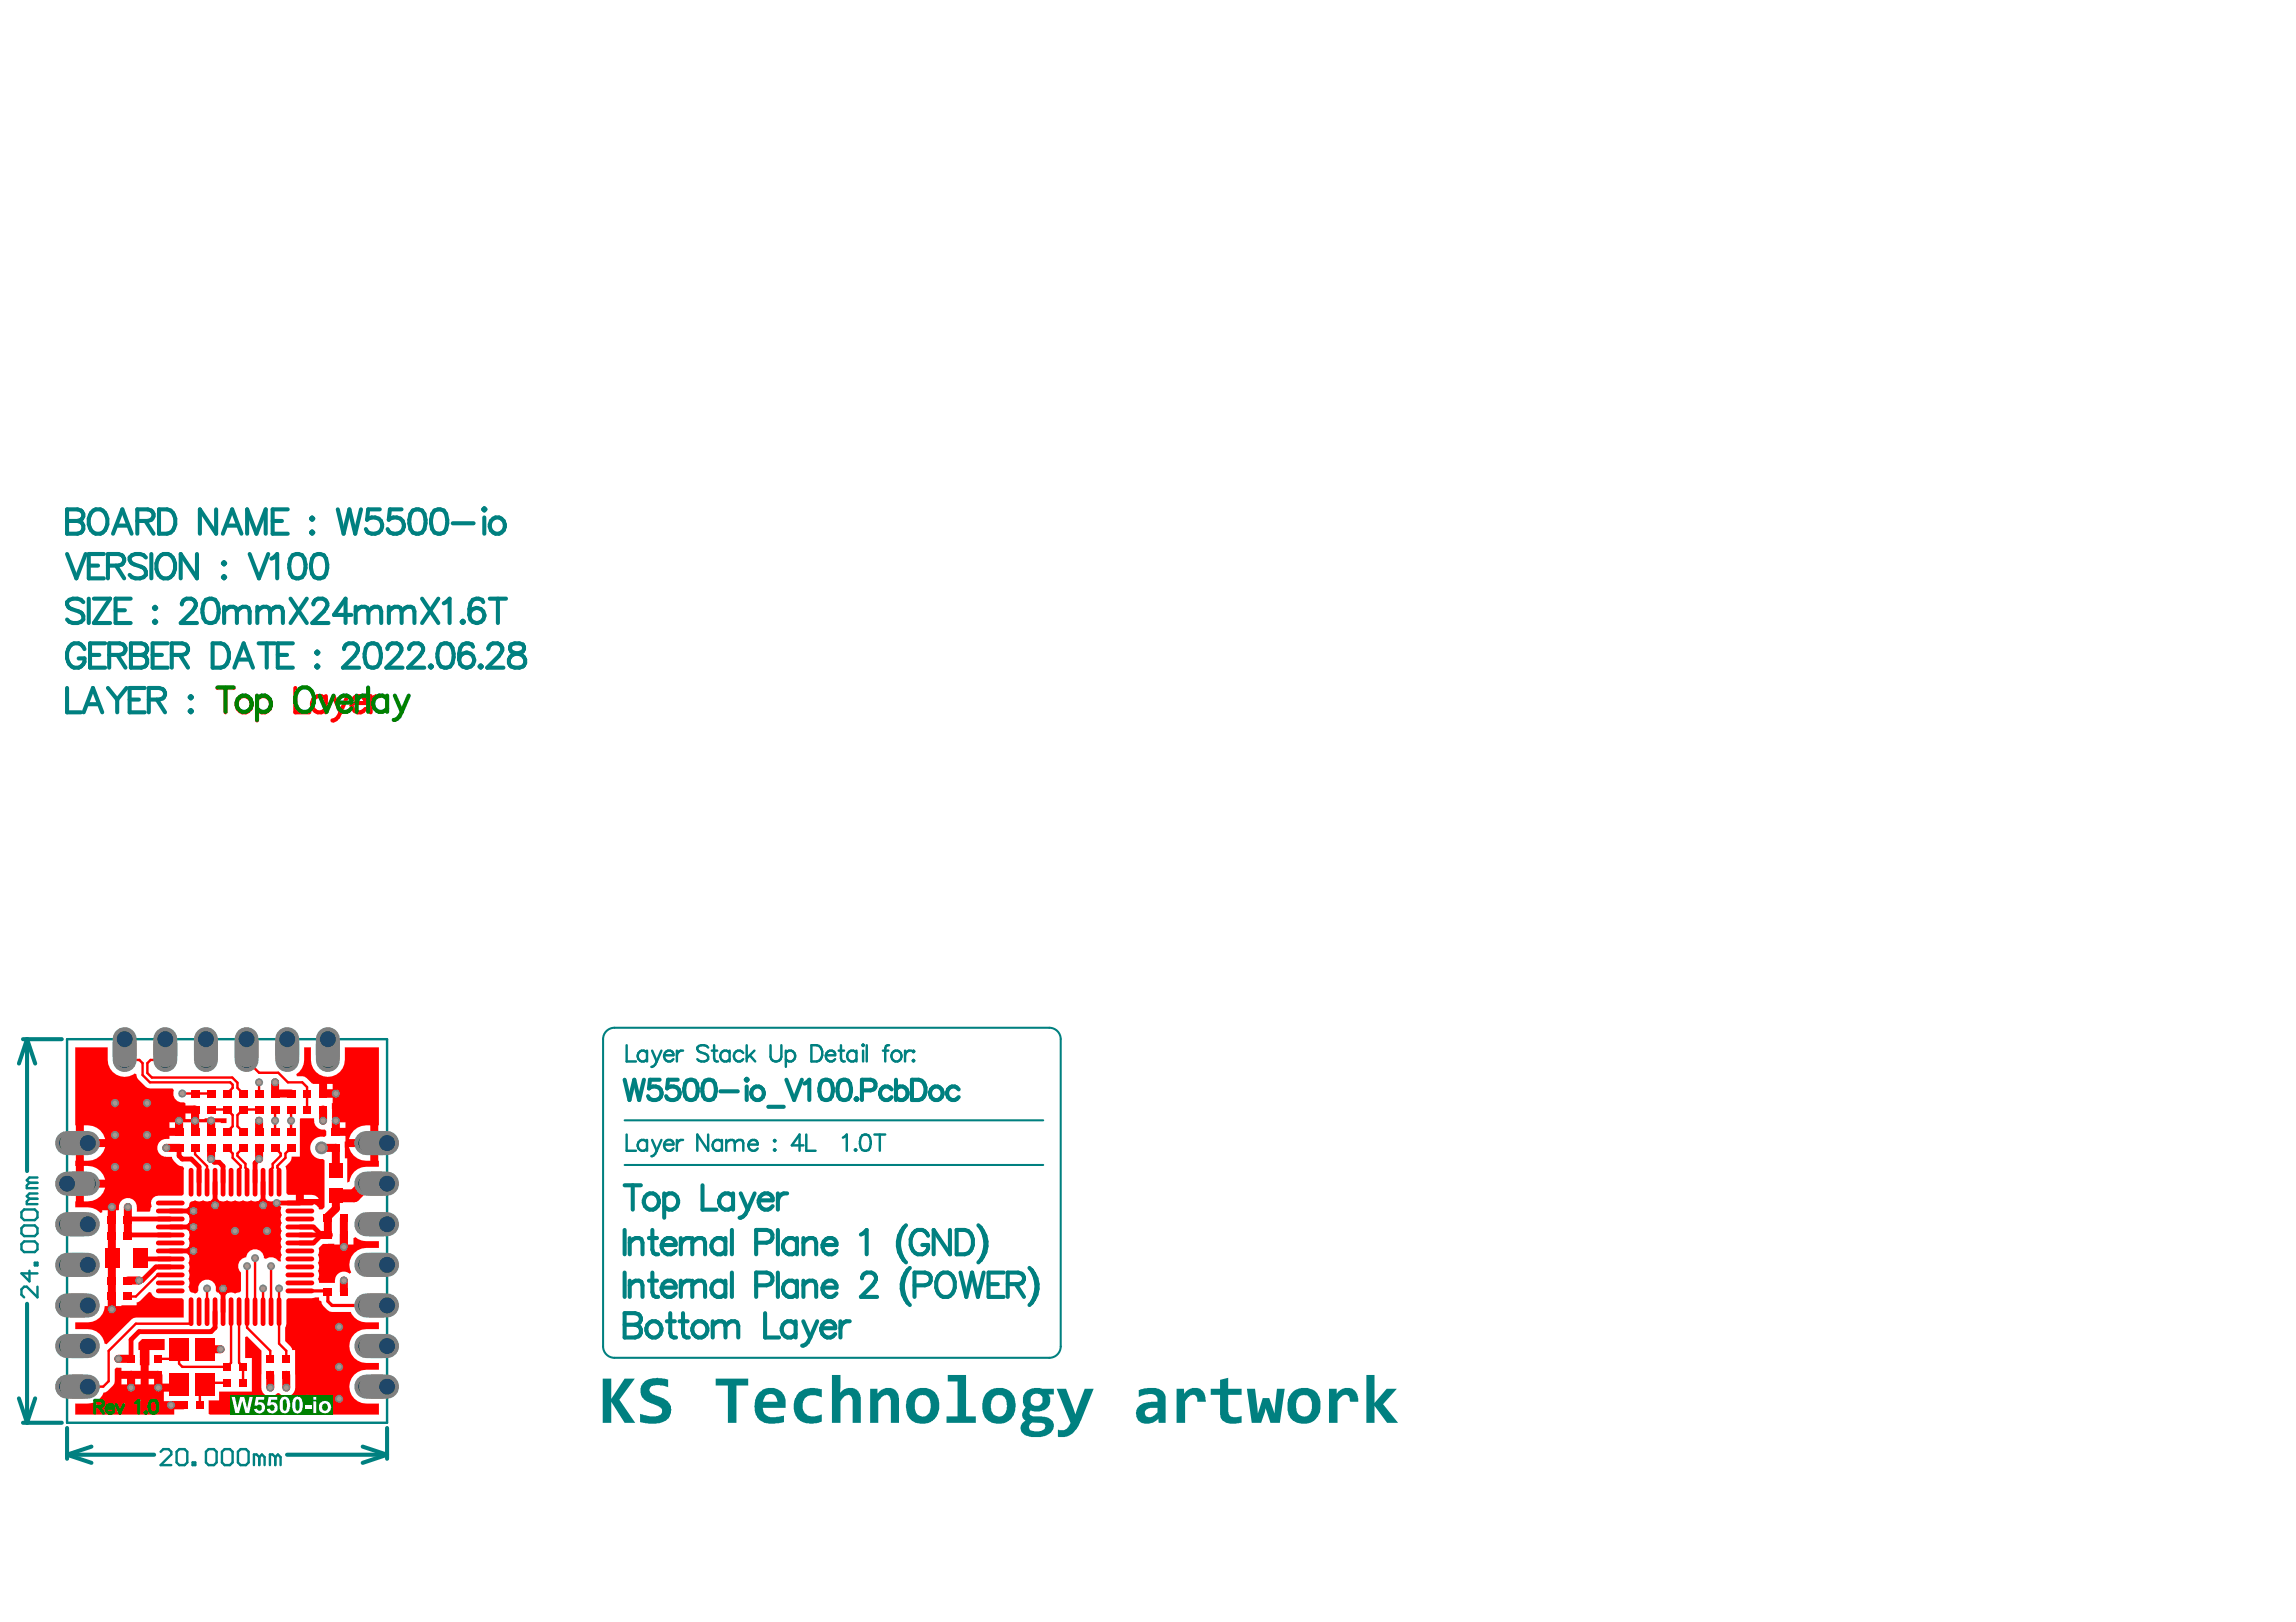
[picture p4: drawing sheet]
<svg xmlns="http://www.w3.org/2000/svg" width="297mm" height="210mm" viewBox="0 0 297 210" stroke-linecap="round" stroke-linejoin="round" font-family="sans-serif">
<path d="M8.7 134.5h41.4v49.6h-41.4z" fill="none" stroke="#008080" stroke-width=".31"/>
<path d="M78 134.5v39.7M79.5 133h56.3M137.2 134.5v39.7M80.8 145h54.2M80.8 150.8h54.2M79.5 175.7h56.3" fill="none" stroke="#008080" stroke-width=".26"/>
<g fill="none" stroke="#008080" stroke-width=".53">
<path d="M8.7 65.9h1.3l.5 .2a.73 .73 0 0 1 0 1.2l-.5 .1a.83 .83 0 0 1 .8 .8 .83 .83 0 0 1-.8 .9h-1.3zM8.7 71.7l1.2 3.1 1.2-3.1M8.7 67.4h1.3M10.8 77.9a1.39 1.39 0 0 0-2.1 0 .8 .8 0 0 0 .6 .9l.9 .3a.77 .77 0 0 1 .6 .6 .77 .77 0 0 1-.3 .8 1.45 1.45 0 0 1-1.8-.3M11.5 77.5v3.1M11.5 73.2h1.2M11.8 66.4a1.09 1.09 0 0 1 1.1-.5 1.09 1.09 0 0 1 .8 .8 1.78 1.78 0 0 1-.7 2.4 1.24 1.24 0 0 1-1.5-1.2v-.8zM12.1 77.5h2.1l-2.1 3.1h2.1M13.4 71.7h-1.9v3.1h1.9M14 73.2h1.3l.5-.2a.73 .73 0 0 0 0-1.2l-.5-.1h-1.3v3.1M14.6 69.1l1.2-3.2 1.2 3.2M15 79h1.2"/>
<path d="M15 73.2l1.1 1.6M15.1 68h1.5M16.9 77.5h-1.9v3.1h1.9M17.8 67.4h1.3l.5-.1a.73 .73 0 0 0 0-1.2l-.5-.2h-1.3v3.2M18.8 67.4l1.1 1.7M18.9 72.1a1.39 1.39 0 0 0-2.1 0 .8 .8 0 0 0 .6 .9l.9 .3a.77 .77 0 0 1 .5 .6 .77 .77 0 0 1-.2 .8 1.45 1.45 0 0 1-1.8-.3M19.6 71.7v3.1M19.9 78.7l.2-.2 .1 .2-.1 .1zM20.5 72.1a1.09 1.09 0 0 1 1.1-.4 1.09 1.09 0 0 1 .9 .7 1.78 1.78 0 0 1-.8 2.4 1.24 1.24 0 0 1-1.5-1.2v-.7zM20.6 65.9h1a1.5 1.5 0 0 1 1.1 2 1.32 1.32 0 0 1-1.1 1.2h-1zM23.5 78.2a.78 .78 0 0 1 .6-.7h.6a.77 .77 0 0 1 .5 1.2l-.3 .4-1.5 1.5h2.1M25.5 71.7v3.1l-2.1-3.1v3.1"/>
<path d="M26.6 77.6a1.02 1.02 0 0 1 1.5 .5 2.6 2.6 0 0 1-.3 2.4 1.02 1.02 0 0 1-1.5-.5 2.6 2.6 0 0 1 .3-2.4zM28 65.9v3.2l-2.1-3.2v3.2M28.8 72.9l.2-.2 .1 .2-.1 .1zM28.8 74.7l.2-.2 .1 .2-.1 .1zM28.8 69.1l1.2-3.2 1.2 3.2M29 78.5v2.1M29 79.1l.4-.4 .3-.2h.5l.3 .2 .1 .4M29.3 68h1.5M30.6 79.1l.5-.4 .3-.2h.5l.3 .2 .1 .4v1.5M30.6 79.1v1.5M32 69.1v-3.2l1.2 3.2 1.2-3.2v3.2M32.3 71.7l1.2 3.1 1.2-3.1"/>
<path d="M33.3 79.1l.4-.4 .3-.2h.5l.3 .2 .1 .4M33.3 78.5v2.1M34.9 79.1l.5-.4 .3-.2h.4l.3 .2 .2 .4v1.5M34.9 79.1v1.5M35.1 72.3l.3-.2 .5-.4v3.1M35.3 67.4h1.2M37.2 65.9h-1.9v3.2h1.9M37.6 77.5l2.1 3.1M37.9 71.8a1.02 1.02 0 0 1 1.5 .5 2.6 2.6 0 0 1-.3 2.4 1.02 1.02 0 0 1-1.5-.5 2.6 2.6 0 0 1 .3-2.4zM39.7 77.5l-2.1 3.1M40.2 67.1l.2-.1 .1 .1-.1 .2zM40.2 68.9l.2-.1 .1 .1-.1 .2z"/>
<path d="M40.5 78.2a.78 .78 0 0 1 .6-.7h.6a.77 .77 0 0 1 .5 1.2l-.3 .4-1.5 1.5h2.1M40.7 71.8a1.02 1.02 0 0 1 1.5 .5 2.6 2.6 0 0 1-.3 2.4 1.02 1.02 0 0 1-1.5-.5 2.6 2.6 0 0 1 .3-2.4zM43.7 65.9l.8 3.2 .7-3.2 .8 3.2 .7-3.2M45.5 79.6h-2.3l1.5-2.1v3.1M46 79.1l.5-.4 .3-.2h.4l.3 .2 .2 .4M46 78.5v2.1M47.7 79.1l.4-.4 .3-.2h.5l.3 .2 .1 .4v1.5M47.7 79.1v1.5M49.1 65.9h-1.5l-.1 1.4a1.12 1.12 0 0 1 1.6 0 1.12 1.12 0 0 1-.1 1.6 1.15 1.15 0 0 1-1.7-.4M50.3 79.1l.5-.4 .3-.2h.4l.3 .2 .2 .4M50.3 78.5v2.1M51.9 65.9h-1.5l-.1 1.4a1.12 1.12 0 0 1 1.7 0 1.12 1.12 0 0 1-.2 1.6 1.15 1.15 0 0 1-1.7-.4"/>
<path d="M52 79.1l.4-.4 .3-.2h.5l.3 .2 .1 .4v1.5M52 79.1v1.5M53.4 66.1a1.02 1.02 0 0 1 1.5 .4 2.6 2.6 0 0 1-.3 2.4 1.02 1.02 0 0 1-1.5-.4 2.6 2.6 0 0 1 .3-2.4zM54.6 77.5l2.1 3.1M56.2 66.1a1.02 1.02 0 0 1 1.5 .4 2.6 2.6 0 0 1-.3 2.4 1.02 1.02 0 0 1-1.5-.4 2.6 2.6 0 0 1 .3-2.4zM56.7 77.5l-2.1 3.1M57.4 78.1l.3-.2 .5-.4v3.1M58.6 67.7h2.7M62.5 65.9l.2-.1 .1 .1-.1 .2zM62.5 77.9l-.1-.3a1.02 1.02 0 0 0-1.5 .5l-.2 .7v.8M62.7 67v2.1M63.4 77.5h2.1"/>
<path d="M63.8 67.1a1.05 1.05 0 0 1 1.5 .6 1.05 1.05 0 0 1-.7 1.4 1.07 1.07 0 0 1-1.2-.7 1.07 1.07 0 0 1 .4-1.3zM64.4 77.5v3.1M8.7 89v3.2h1.8M10.8 92.2l1.2-3.2 1.2 3.2M10.9 84a1.09 1.09 0 0 0-1-.8 1.09 1.09 0 0 0-1.1 .8 1.78 1.78 0 0 0 .8 2.4 1.07 1.07 0 0 0 1.3-1.2h-.7M11.3 91.1h1.5M11.6 84.8h1.3M13.6 83.3h-2v3.1h2M14 89l1.2 1.5M14.1 84.8h1.4l.4-.2a.73 .73 0 0 0 0-1.2l-.4-.1h-1.4v3.1M15.2 90.5v1.7M15.2 84.8l1 1.6"/>
<path d="M16.4 89l-1.2 1.5M16.8 90.5h1.2M16.9 83.3h1.4l.4 .1a.73 .73 0 0 1 0 1.2l-.4 .2a.83 .83 0 0 1 .8 .8 .83 .83 0 0 1-.8 .8h-1.4zM16.9 84.8h1.4M18.7 89h-1.9v3.2h1.9M19.2 90.5h1.4l.5-.1a.73 .73 0 0 0 0-1.2l-.5-.2h-1.4v3.2M19.7 84.8h1.2M19.9 80.5l.2-.2 .1 .2-.1 .1zM20.3 90.5l1.1 1.7M21.7 83.3h-2v3.1h2M22.2 84.8h1.4l.4-.2a.73 .73 0 0 0 0-1.2l-.4-.1h-1.4v3.1M23.3 84.8l1 1.6"/>
<path d="M24.5 90.2l.2-.1 .1 .1-.1 .2zM24.5 92l.2-.1 .1 .1-.1 .2zM27.5 83.3h1.1a1.5 1.5 0 0 1 1 1.9 1.32 1.32 0 0 1-1 1.2h-1.1zM30.3 86.4l1.2-3.1 1.2 3.1M30.8 85.4h1.5M33.5 83.3h2.1M34.5 83.3v3.1M35.9 84.8h1.2M37.9 83.3h-2v3.1h2M40.9 84.5l.1-.2 .2 .2-.2 .1zM40.9 86.3l.1-.2 .2 .2-.2 .1zM44.5 84a.78 .78 0 0 1 .6-.7h.6a.77 .77 0 0 1 .5 1.2l-.3 .4-1.5 1.5h2.1"/>
<path d="M47.6 83.4a1.02 1.02 0 0 1 1.5 .5 2.6 2.6 0 0 1-.3 2.4 1.02 1.02 0 0 1-1.5-.5 2.6 2.6 0 0 1 .3-2.4zM50.1 84a.78 .78 0 0 1 .6-.7h.6a.77 .77 0 0 1 .5 1.2l-.3 .4-1.5 1.5h2.1M52.9 84a.78 .78 0 0 1 .6-.7h.6a.77 .77 0 0 1 .5 1.2l-.3 .4-1.5 1.5h2.1M55.6 86.3l.1-.2 .2 .2-.2 .1zM57 83.4a1.02 1.02 0 0 1 1.5 .5 2.61 2.61 0 0 1-.3 2.4 1.02 1.02 0 0 1-1.5-.5 2.6 2.6 0 0 1 .3-2.4zM59.7 80.5l.2-.2 .1 .2-.1 .1zM61.2 83.7l-.2-.3a1.02 1.02 0 0 0-1.5 .5l-.1 .7v.8M62 86.3l.2-.2 .1 .2-.1 .1zM63.2 84a.78 .78 0 0 1 .6-.7h.6a.77 .77 0 0 1 .4 1.2l-.3 .4-1.5 1.5h2.1M66.1 83.4a.64 .64 0 0 0 .3 1.1l.6 .1a.91 .91 0 0 1 1 .8 .91 .91 0 0 1-.8 1h-.6a.87 .87 0 0 1-.8-.7 .87 .87 0 0 1 .5-.9l1-.3a.64 .64 0 0 0 .3-1.1l-.4-.1h-.6zM3 134.5h5M3.5 134.5l1.1 3.1"/>
<path d="M3.5 134.5l-1.1 3.1M3.5 134.5v17M80.8 139.7l.6 2.7 .7-2.7 .6 2.7 .6-2.7M85.3 139.7h-1.2l-.1 1.2a.94 .94 0 0 1 1.3-.1 .94 .94 0 0 1 0 1.4 .94 .94 0 0 1-1.3-.1l-.2-.2M87.7 139.7h-1.3l-.1 1.2a.94 .94 0 0 1 1.4-.1 .94 .94 0 0 1 0 1.4 .94 .94 0 0 1-1.4-.1l-.1-.2M88.9 139.9a.85 .85 0 0 1 1.2 .3 2.17 2.17 0 0 1-.2 2 .85 .85 0 0 1-1.3-.3 2.17 2.17 0 0 1 .3-2zM91.2 139.9a.85 .85 0 0 1 1.3 .3 2.17 2.17 0 0 1-.3 2 .85 .85 0 0 1-1.2-.3 2.17 2.17 0 0 1 .2-2zM96.5 139.7l.1-.1 .1 .1-.1 .2zM101.7 139.7l1 2.7 1-2.7M106.4 139.9a.85 .85 0 0 1 1.2 .3 2.17 2.17 0 0 1-.2 2 .85 .85 0 0 1-1.3-.3 2.17 2.17 0 0 1 .3-2zM108.7 139.9a.85 .85 0 0 1 1.3 .3 2.17 2.17 0 0 1-.3 2 .85 .85 0 0 1-1.2-.3 2.17 2.17 0 0 1 .2-2zM115.9 139.7v2.7"/>
<path d="M118 139.7h.9a1.43 1.43 0 0 1 .6 2.3l-.3 .2-.3 .2h-.9zM93.2 141.2h2.3M96.6 140.6v1.8M97.6 140.7a.85 .85 0 0 1 1.2 .8 .85 .85 0 0 1-1.2 .7 .93 .93 0 0 1 0-1.5zM99.4 143.2h2M104.1 140.2l.6-.5v2.7M110.7 142.2l.1-.1 .1 .1-.1 .2zM111.5 141.1h1.1a.69 .69 0 0 0 .7-.7 .69 .69 0 0 0-.7-.7h-1.1v2.7M115.4 141a.87 .87 0 0 0-1.6 .2 .87 .87 0 0 0 1.1 1.2l.5-.4M115.9 141a.87 .87 0 0 1 1.5 .2 .87 .87 0 0 1-1 1.2l-.5-.4M120.7 140.7a.85 .85 0 0 1 1.3 .8 .85 .85 0 0 1-1.3 .7 .93 .93 0 0 1 0-1.5zM124 141a.87 .87 0 0 0-1.5 .2 .87 .87 0 0 0 1 1.2l.5-.4"/>
<path d="M3.5 168.7v15.4M2.4 181l1.1 3.1M3 184.1h5M4.6 181l-1.1 3.1M8.7 188.3l3.1 1M8.7 188.3h11.2M8.7 184.8v4M11.8 187.2l-3.1 1.1M37.1 188.3h13M46.9 187.2l3.2 1.1M50.1 188.3l-3.2 1M50.1 184.8v4"/>
<circle cx="61.7" cy="79.6" r=".98"/>
<circle cx="60.4" cy="85.4" r=".98"/>
</g>
<g fill="none" stroke="#008080" stroke-width=".32">
<path d="M81.1 135.3v2.1h1.2M83.7 136.3a.67 .67 0 0 0-1-.1 .67 .67 0 0 0 0 1 .67 .67 0 0 0 1-.1M83.7 136v1.4M84.4 136l.6 1.4M85 137.4a.81 .81 0 0 1-.7 .7M85.6 136l-.6 1.4M85.9 136.6a.66 .66 0 0 0 .4 .7 .66 .66 0 0 0 .8-.2M86 136.3a.58 .58 0 0 1 .7-.3 .58 .58 0 0 1 .4 .6h-1.2zM87.6 136v1.4M88.4 136a.68 .68 0 0 0-.8 .6M91.6 135.6a.92 .92 0 0 0-1.4 0 .54 .54 0 0 0 .4 .6l.6 .2a.51 .51 0 0 1 .4 .4 .51 .51 0 0 1-.2 .5 .97 .97 0 0 1-1.2-.2M92.1 136h.7"/>
<path d="M92.4 135.3v1.7l.1 .3 .4 .1M94.4 136.3a.67 .67 0 0 0-1-.1 .67 .67 0 0 0 0 1 .67 .67 0 0 0 1-.1M94.4 136v1.4M96.2 136.3a.67 .67 0 0 0-1-.1 .67 .67 0 0 0 0 1 .67 .67 0 0 0 1-.1M96.6 135.3v2.1M97 136.6l.7 .8M97.6 136l-1 1M99.7 135.3v1.5a.71 .71 0 0 0 .7 .6 .71 .71 0 0 0 .7-.6v-1.5M101.7 136.3a.67 .67 0 0 1 1-.1 .67 .67 0 0 1 0 1 .67 .67 0 0 1-1-.1M101.7 136v2.1M105 135.3h.7a1.12 1.12 0 0 1 .7 1 1.12 1.12 0 0 1-.7 1.1h-.7zM106.8 136.6a.66 .66 0 0 0 .4 .7 .66 .66 0 0 0 .8-.2"/>
<path d="M106.9 136.3a.58 .58 0 0 1 .7-.3 .58 .58 0 0 1 .4 .6h-1.2zM108.5 136h.7M108.8 135.3v1.7l.1 .3 .4 .1M110.8 136.3a.67 .67 0 0 0-1-.1 .67 .67 0 0 0 0 1 .67 .67 0 0 0 1-.1M110.8 136v1.4M111.6 135.3l.1-.1 .1 .1-.1 .1zM111.7 136v1.4M112.1 135.3v2.1M114.2 136h.7M115 135.3l-.4 .1-.1 .3v1.7M115.4 136.3a.67 .67 0 0 1 1-.1 .67 .67 0 0 1 0 1 .67 .67 0 0 1-1-.1l-.1-.3zM117.1 136v1.4"/>
<path d="M117.9 136a.68 .68 0 0 0-.8 .6M118.1 136.1l.1-.1 .1 .1-.1 .1zM118.2 137.2l.1 .1-.1 .1-.1-.1zM81.1 146.8v2.1h1.2M83.7 147.5v1.4M83.7 147.8a.67 .67 0 0 0-1-.1 .67 .67 0 0 0 0 1 .67 .67 0 0 0 1-.1M84.4 147.5l.6 1.4M85 148.9a.81 .81 0 0 1-.7 .7M85.6 147.5l-.6 1.4M85.9 148.1a.66 .66 0 0 0 .4 .8 .66 .66 0 0 0 .8-.3M86 147.8a.58 .58 0 0 1 .7-.3 .58 .58 0 0 1 .4 .6h-1.2zM87.6 147.5v1.4"/>
<path d="M88.4 147.5a.68 .68 0 0 0-.8 .6M91.6 146.8v2.1l-1.4-2.1v2.1M93.4 147.8a.67 .67 0 0 0-1-.1 .67 .67 0 0 0 0 1 .67 .67 0 0 0 1-.1M93.4 147.5v1.4M94 147.9l.5-.4 .5 .1 .1 .3M94 147.5v1.4M95.1 147.9l.5-.4 .5 .1 .1 .3v1M95.1 147.9v1M96.8 148.1a.66 .66 0 0 0 .4 .8 .66 .66 0 0 0 .8-.3M97.1 147.6a.56 .56 0 0 1 .6 0 .56 .56 0 0 1 .3 .5h-1.2l.1-.3zM100.1 147.6l.1-.1 .1 .1-.1 .1zM100.2 148.7l.1 .1-.1 .1-.1-.1z"/>
<path d="M103.9 148.2h-1.5l1-1.4v2.1M104.3 146.8v2.1h1.2M109 147.2l.5-.4v2.1M110.7 148.7l.1 .1-.1 .1-.1-.1zM111.6 146.9a.68 .68 0 0 1 1 .3 1.74 1.74 0 0 1-.2 1.6 .68 .68 0 0 1-1-.3 1.74 1.74 0 0 1 .2-1.6zM113.1 146.8h1.4M113.8 146.8v2.1"/>
</g>
<g fill="#008080">
<path d="M78 178.4h1.1v2.6l1.7-2.6h1.3l-2 2.7 2.1 3h-1.4l-1.7-2.7v2.7h-1.1z"/>
<path d="M83.2 179a3.1 3.1 0 0 1 2.7-.6l.5 .1v1l-.6-.2-.9-.1a.79 .79 0 0 0-.9 .7 1.18 1.18 0 0 0 1.1 .8 2.16 2.16 0 0 1 1.4 .8 1.63 1.63 0 0 1-1.1 2.6 5.3 5.3 0 0 1-2.6-.1v-1l1.4 .3a1.43 1.43 0 0 0 1.5-.5 .74 .74 0 0 0-.6-.9l-.5-.2a2.23 2.23 0 0 1-1.7-1.2 1.56 1.56 0 0 1 .3-1.5z"/>
<path d="M92.6 178.4h4.2v.9h-1.5v4.8h-1.1v-4.8h-1.6z"/>
<path d="M103.3 180.2a3 3 0 0 1 2.8-.4h.2v1h-.1a1.91 1.91 0 0 0-2 .1 1.58 1.58 0 0 0 .3 2.3 2.33 2.33 0 0 0 1.8-.2v1l-.3 .1a2.86 2.86 0 0 1-2.8-.5 2.74 2.74 0 0 1 .1-3.4z"/>
<path d="M107.6 177.9h1.1v2.4a1.55 1.55 0 0 1 2.4-.2l.3 .7v3.3h-1.1v-2.9a.62 .62 0 0 0-.4-.7 .62 .62 0 0 0-.7 .3l-.5 .5v2.8h-1.1z"/>
<path d="M112.6 179.7h.9v.7a1.56 1.56 0 0 1 2.5-.3l.2 .3 .1 .5v3.2h-1v-2.9a.65 .65 0 0 0-.5-.7 .65 .65 0 0 0-.8 .3l-.4 .5v2.8h-1z"/>
<path d="M122.6 177.9h2.4v5.4h1.2v.8h-3.7v-.8h1.4v-4.5h-1.3z"/>
<path d="M136.7 179.7h1.2l1.2 3.3 1.2-3.3h1.2l-1.6 4a3.5 3.5 0 0 1-1.9 2.2h-1.1v-.9h.1a.97 .97 0 0 0 1.3-.6l.2-.3z"/>
<path d="M152.2 179.7h1v.7a1.51 1.51 0 0 1 2.5-.3l.2 .7 .1 .6h-1.1a.66 .66 0 0 0-.6-.9l-.2 .1-.4 .2-.4 .5v2.8h-1.1z"/>
<path d="M156.6 179.7h1.2v-1.1l1.1-.3v1.4h1.7v.8h-1.7v2.1a.76 .76 0 0 0 .9 .8l.8-.2v.9h-.1a2.68 2.68 0 0 1-2.3-.3l-.3-.4-.1-.3v-2.6h-1.2z"/>
<path d="M161.3 179.7h1.1l.3 3.2 .7-2h.8l.7 2 .3-3.2h1l-.6 4.4h-1.2l-.7-1.9-.5 1.9h-1.3z"/>
<path d="M171.9 179.7h1l.1 .7a1.51 1.51 0 0 1 2.5-.3l.2 .6v.7h-1l-.1-.2a.6 .6 0 0 0-.3-.6 .6 .6 0 0 0-.7 .1l-.6 .6v2.8h-1.1z"/>
<path d="M176.8 177.9h1v3.7l1.6-1.9h1.3l-1.8 2 2 2.4h-1.4l-1.7-2.2v2.2h-1z"/>
<path d="M99 180.7l-.3 .7h1.9a.92 .92 0 0 0-.6-1 .92 .92 0 0 0-1 .3zM98.2 180.2a2.05 2.05 0 0 1 3.3 .6l.1 .3v1.1h-2.9v.1a1.01 1.01 0 0 0 .8 1 3.9 3.9 0 0 0 1.9-.1v.8l-1 .2a2.49 2.49 0 0 1-2.2-.5 2.81 2.81 0 0 1 0-3.5z"/>
<path d="M118.6 180.9v.1a2.09 2.09 0 0 0 .1 2.1 1.05 1.05 0 0 0 1.1 .1 1.05 1.05 0 0 0 .6-1v-.1a1.31 1.31 0 0 0-.8-1.5l-.2-.1-.5 .1zM117.7 180.4a2.33 2.33 0 0 1 3.3-.1 2.83 2.83 0 0 1-.2 3.4 2.5 2.5 0 0 1-2.8 .2 2.7 2.7 0 0 1-.4-3.4z"/>
<path d="M128.4 181l-.1 .1a1.88 1.88 0 0 0 .3 2 1.01 1.01 0 0 0 1.2 .1 1.01 1.01 0 0 0 .4-1.1l.1-.2a1.36 1.36 0 0 0-.7-1.3 1.02 1.02 0 0 0-1.2 .4zM127.6 180.4a2.17 2.17 0 0 1 2.5-.7 2.17 2.17 0 0 1 1.3 2.2 2.19 2.19 0 0 1-1.6 2.3 2.19 2.19 0 0 1-2.5-1.1 3.1 3.1 0 0 1 .3-2.7z"/>
<path d="M133.3 181.2a.81 .81 0 0 0 1.6 0 .81 .81 0 0 0-1.6 0zM132.6 180.2a1.97 1.97 0 0 1 2.2-.5h1.5v.8h-.6a1.37 1.37 0 0 1-1.1 2.1l-.8 .1-.4-.1a.23 .23 0 0 0-.2 0 .23 .23 0 0 0 0 .3l.1 .2 .3 .2h1.2a1.55 1.55 0 0 1 1.5 1 1.62 1.62 0 0 1-1.5 1.6 3 3 0 0 1-2.5-.5 1.01 1.01 0 0 1 .3-1.5l.1-.1a.89 .89 0 0 1-.3-1.3l.3-.4a1.55 1.55 0 0 1-.1-1.9zM133.2 184.4a.61 .61 0 0 0 .6 .8 1.17 1.17 0 0 0 1.4-.4 .47 .47 0 0 0-.1-.5 .47 .47 0 0 0-.5-.2h-1z"/>
<path d="M148.2 182.5a.57 .57 0 0 0 .1 .7 .57 .57 0 0 0 .7 .1l.3-.1 .4-.4v-.6h-.9zM147.3 179.9l.4-.1a3.8 3.8 0 0 1 2.1-.1 1.21 1.21 0 0 1 1 1.4v3h-.9v-.5a1.76 1.76 0 0 1-2.7 .2 1.44 1.44 0 0 1-.1-1.5 1.44 1.44 0 0 1 1.3-.8l1.3-.1v-.3a.98 .98 0 0 0-1.4-.6l-1 .3z"/>
<path d="M167.9 180.9v.1a2 2 0 0 0 .1 2.1 1.03 1.03 0 0 0 1.2 .1 1.03 1.03 0 0 0 .5-1 1.57 1.57 0 0 0-.7-1.6 1.06 1.06 0 0 0-1.1 .3zM167 180.4a2.29 2.29 0 0 1 3.5 0 3.1 3.1 0 0 1 0 2.9 2.27 2.27 0 0 1-3.6 .1 3.2 3.2 0 0 1 0-2.9z"/>
</g>
<g fill="none" stroke="#008080" stroke-width=".53">
<path d="M80.8 153.4h2.1M80.8 159.2v3.1M81.9 153.4v3.1M83.7 154.6a1.05 1.05 0 0 1 1.5 .5 1.05 1.05 0 0 1-.7 1.4 1.07 1.07 0 0 1-1.2-.6 1.07 1.07 0 0 1 .4-1.3zM84.4 159.2v2.5l.1 .5 .3 .1h.3M85.9 154.9a1.03 1.03 0 0 1 1.6-.1 1.03 1.03 0 0 1-.2 1.6 .93 .93 0 0 1-1.4-.3M85.9 154.4v3.2M90.9 153.4v3.1h1.8M94.7 159.2v3.1M94.8 154.9a1.03 1.03 0 0 0-1.6-.1 1.03 1.03 0 0 0 .3 1.6 .93 .93 0 0 0 1.3-.3M94.8 154.4v2.1M95.8 154.4l.9 2.1"/>
<path d="M96.7 156.5a1.21 1.21 0 0 1-1 1.1M97.6 154.4l-.9 2.1M98.2 155.3a.99 .99 0 0 0 .5 1.2 .99 .99 0 0 0 1.3-.4M98.3 154.9a.87 .87 0 0 1 1-.5 .87 .87 0 0 1 .7 .9h-1.8zM100.6 154.4v2.1M100.6 159.2v3.1M101.8 154.4a1.01 1.01 0 0 0-1.2 .9M111.4 159.8l.3-.2 .4-.4v3.1M116.9 158.9a3.3 3.3 0 0 0 0 4.2M116.9 158.9a3.9 3.9 0 0 0 0 4.2M117.2 158.6l-.3 .3M120.1 159.9a1.09 1.09 0 0 0-1.1-.8 1.09 1.09 0 0 0-1 .8 1.78 1.78 0 0 0 .7 2.4 1.07 1.07 0 0 0 1.4-1.2h-.8"/>
<path d="M122.9 159.2v3.1l-2.1-3.1v3.1M123.8 159.2h1a1.5 1.5 0 0 1 1.1 1.9 1.32 1.32 0 0 1-1.1 1.2h-1zM126.6 158.6l.3 .3M126.9 158.9a3.3 3.3 0 0 1 0 4.2M126.9 158.9a3.9 3.9 0 0 1 0 4.2M80.8 164.7v3.1M80.8 169.9h1.4l.4 .2a.73 .73 0 0 1 0 1.2l-.4 .1a.83 .83 0 0 1 .7 .9 .83 .83 0 0 1-.7 .8h-1.4zM80.8 171.4h1.4M81.5 160.8l.4-.4 .3-.2h.5l.3 .2 .1 .4v1.5M81.5 160.2v2.1M81.5 165.7v2.1M81.5 166.3l.4-.4 .3-.2h.5l.3 .2 .1 .4v1.5"/>
<path d="M83.9 165.7h1.1M83.9 160.2h1.1M84.1 171.1a1.05 1.05 0 0 1 1.5 .6 1.05 1.05 0 0 1-.8 1.4 1.07 1.07 0 0 1-1.1-.7 1.07 1.07 0 0 1 .4-1.3zM84.4 164.7v2.5l.1 .5 .3 .1h.3M85.6 166.6a.99 .99 0 0 0 .6 1.2 .99 .99 0 0 0 1.2-.4M85.6 161.1a.99 .99 0 0 0 .6 1.1 .99 .99 0 0 0 1.2-.3M86.1 165.9a.83 .83 0 0 1 .9-.1 .83 .83 0 0 1 .4 .8h-1.8l.2-.4zM86.1 160.4a.83 .83 0 0 1 .9-.1 .83 .83 0 0 1 .4 .8h-1.8l.2-.4zM86.3 171h1M86.7 169.9v2.6l.2 .4 .3 .2h.3M87.9 171h1.1M88.1 160.2v2.1"/>
<path d="M88.1 165.7v2.1M88.4 169.9v2.6l.1 .4 .3 .2h.3M89.3 165.7a1.01 1.01 0 0 0-1.2 .9M89.3 160.2a1.01 1.01 0 0 0-1.2 .9M89.6 160.2v2.1M89.6 165.7v2.1M89.6 166.3l.4-.4 .3-.2h.5l.3 .2 .1 .4v1.5M89.6 160.8l.4-.4 .3-.2h.5l.3 .2 .1 .4v1.5M90 171.1a1.05 1.05 0 0 1 1.5 .6 1.05 1.05 0 0 1-.7 1.4 1.07 1.07 0 0 1-1.2-.7 1.07 1.07 0 0 1 .4-1.3zM92.2 171.6l.5-.5 .3-.1h.4l.3 .1 .2 .5M92.2 171v2.1M93.8 160.2v2.1"/>
<path d="M93.8 165.7v2.1M93.8 166.2a1.03 1.03 0 0 0-1.6-.1 1.03 1.03 0 0 0 .3 1.6 .93 .93 0 0 0 1.3-.3M93.8 160.7a1.03 1.03 0 0 0-1.6-.1 1.03 1.03 0 0 0 .3 1.6 .93 .93 0 0 0 1.3-.3M93.9 171.6l.4-.5 .3-.1h.5l.3 .1 .1 .5v1.5M93.9 171.6v1.5M94.7 164.7v3.1M97.8 166.3h1.4a.83 .83 0 0 0 .8-.8 .83 .83 0 0 0-.8-.8h-1.4v3.1M97.8 160.8h1.4a.83 .83 0 0 0 .8-.8 .83 .83 0 0 0-.8-.8h-1.4v3.1M99 169.9v3.2h1.8M100.6 164.7v3.1M102.9 171.4a1.03 1.03 0 0 0-1.6-.1 1.03 1.03 0 0 0 .3 1.6 .93 .93 0 0 0 1.3-.3M102.9 171v2.1"/>
<path d="M103.1 166.2a1.03 1.03 0 0 0-1.6-.1 1.03 1.03 0 0 0 .2 1.6 .93 .93 0 0 0 1.4-.3M103.1 160.2v2.1M103.1 165.7v2.1M103.1 160.7a1.03 1.03 0 0 0-1.6-.1 1.03 1.03 0 0 0 .2 1.6 .93 .93 0 0 0 1.4-.3M103.9 171l.9 2.1M103.9 166.3l.5-.4 .3-.2h.4l.3 .2 .2 .4v1.5M103.9 160.2v2.1M103.9 165.7v2.1M103.9 160.8l.5-.4 .3-.2h.4l.3 .2 .2 .4v1.5M104.8 173.1a1.21 1.21 0 0 1-1 1M105.7 171l-.9 2.1M106.3 171.9a.99 .99 0 0 0 .5 1.1 .99 .99 0 0 0 1.3-.4"/>
<path d="M106.4 166.6a.99 .99 0 0 0 .6 1.2 .99 .99 0 0 0 1.2-.4M106.4 161.1a.99 .99 0 0 0 .6 1.1 .99 .99 0 0 0 1.2-.3M106.7 171.1a.83 .83 0 0 1 .9 0 .83 .83 0 0 1 .5 .8h-1.8l.1-.5zM106.9 165.9a.83 .83 0 0 1 .9-.1 .83 .83 0 0 1 .4 .8h-1.8l.2-.4zM106.9 160.4a.83 .83 0 0 1 .9-.1 .83 .83 0 0 1 .4 .8h-1.8l.2-.4zM108.7 171v2.1M109.9 171a1.01 1.01 0 0 0-1.2 .9M111.5 165.4a.78 .78 0 0 1 .6-.7h.6a.77 .77 0 0 1 .5 1.2l-.3 .4-1.5 1.5h2.1M116.9 163.1l.3 .3M117.4 164.4a3.3 3.3 0 0 0 0 4.2M117.4 168.6l.3 .3M117.4 164.4a3.9 3.9 0 0 0 0 4.2"/>
<path d="M117.7 164.1l-.3 .3M118.3 166.3h1.4a.83 .83 0 0 0 .7-.8 .83 .83 0 0 0-.7-.8h-1.4v3.1M121.4 165.1a1.09 1.09 0 0 1 1.1-.4 1.09 1.09 0 0 1 .9 .7 1.78 1.78 0 0 1-.8 2.4 1.24 1.24 0 0 1-1.5-1.2v-.7zM124.3 164.7l.7 3.1 .8-3.1 .7 3.1 .8-3.1M126.9 163.1l-.3 .3M127.9 166.2h1.2M129.8 164.7h-1.9v3.1h1.9M130.4 166.2h1.3l.5-.2a.73 .73 0 0 0 0-1.2l-.5-.1h-1.3v3.1M131.4 166.2l1.1 1.6M133.2 164.1l.3 .3M133.5 164.4a3.3 3.3 0 0 1 0 4.2M133.5 168.6l-.3 .3"/>
<path d="M133.5 164.4a3.9 3.9 0 0 1 0 4.2"/>
</g>
<g fill="none" stroke="#008080" stroke-width=".31">
<path d="M2.8 156.9l.3-.4h1.4l.3 .4v.7l-.3 .3h-1.4l-.3-.3zM2.8 158.9l.3-.3h1.4l.3 .3v.7l-.3 .4h-1.4l-.3-.4zM3.8 155.1l-.3 .4v.3h1.3M3.8 153.1l-.3 .3v.4h1.3M3.8 155.1h1M3.8 153.1h1M4.8 154.4h-1l-.3 .4 .3 .3M4.8 152.4h-1l-.3 .3 .3 .4M2.8 161l.3-.3h1.4l.3 .3v.7l-.3 .3h-1.4l-.3-.3zM3.8 164.4v1.4l-1-1h2M4.5 163.4h.3v.4h-.3zM4.8 166.5v1.4l-1.3-1.4h-.4l-.3 .4v.6l.3 .4"/>
<path d="M20.8 187.9l.3-.4h.7l.4 .4v.3l-1.4 1.4h1.4M22.8 187.9l.4-.4h.7l.3 .4v1.4l-.3 .3h-.7l-.4-.3zM24.9 189.3h.4v.3h-.4zM26.6 187.9l.4-.4h.7l.3 .4v1.4l-.3 .3h-.7l-.4-.3zM28.7 187.9l.4-.4h.6l.4 .4v1.4l-.4 .3h-.6l-.4-.3zM30.8 187.9l.3-.4h.7l.4 .4v1.4l-.4 .3h-.7l-.3-.3zM33.5 188.6l-.3-.4h-.3v1.4M33.5 188.6v1M33.5 188.6l.4-.4 .3 .4v1M35.6 188.6l-.3-.4h-.4v1.4M35.6 188.6v1M35.6 188.6l.4-.4 .3 .4v1"/>
</g>
<path d="M79.5 133a1.47 1.47 0 0 0-1.5 1.5M135.8 133a1.47 1.47 0 0 1 1.4 1.5M78 174.2a1.47 1.47 0 0 0 1.5 1.5M137.2 174.2a1.47 1.47 0 0 1-1.4 1.5" fill="none" stroke="#008080" stroke-width=".26"/>
<g fill="#f00">
<path d="M31.7 173l.3-.1 1.8 1.9v4.8a1.18 1.18 0 0 0 .8 1.1 1.18 1.18 0 0 0 1.3-.4h.2a1.18 1.18 0 0 0 1.3 .4 1.18 1.18 0 0 0 .8-1.1v-4.9h-.4l-.2-.4-.7-.7v-1.8l.2-.5v-3.1l.2-.2h3l1-.1v.4l.3 .1a1.8 1.8 0 0 0 1.4 1.4h2.4a2.11 2.11 0 0 0 2 1.3h1.6v.9h-1.6a2.19 2.19 0 0 0-2.2 2.2 2.19 2.19 0 0 0 2.2 2.2h1.6v.9h-1.6a2.19 2.19 0 0 0-2.2 2.1 2.19 2.19 0 0 0 2.2 2.2h1.6v1.5h-21.8l-.2-.1v-1.8h1.3v-1.1h4.3v-4.4h-.9z"/>
<path d="M41.2 161.5l.6-.5h1.4v.1h.8v-1.3h1v1.3h.7v-.9l.3-.1 .8 .4 2.2 .1v.9h-1.6a2.18 2.18 0 0 0-2 3.2l-.2 .1a1.15 1.15 0 0 0-1.2-.1 1.15 1.15 0 0 0-.7 1v.3h-2l-.2-.5a.85 .85 0 0 0 0-1 .85 .85 0 0 0 0-1.1 .85 .85 0 0 0 0-1l.2-.5z"/>
<path d="M22 156.6h1.9l.5-.4h.1l-.1-.1a.71 .71 0 0 1 1-.7l.4 .1 .5-.2a.85 .85 0 0 0 .9 .1h.1v-.1l.4-.4v-1.9h.2l.1 1.9 .3 .4v.1h.1a.85 .85 0 0 0 1-.1 .85 .85 0 0 0 1 0 .85 .85 0 0 0 1 0 .85 .85 0 0 0 1.1 0 .85 .85 0 0 0 .9 .1h.1v-.1l.4-.4v-1.9h.2l.1 1.9 .4 .4v.1a.85 .85 0 0 0 1-.1l.4 .2 .2 .2 .2 .6a.85 .85 0 0 0 .1 .9 .85 .85 0 0 0 0 1.1 .85 .85 0 0 0 0 1 .85 .85 0 0 0 0 1 .85 .85 0 0 0 0 1.1 .85 .85 0 0 0 0 1 .97 .97 0 0 0-.2 .8h-.3a1.15 1.15 0 0 0-1.6-.3l-.3-.1a1.14 1.14 0 0 0-1.1-1.1 1.14 1.14 0 0 0-1.1 1 1.13 1.13 0 0 0-1 .8 1.13 1.13 0 0 0 .3 1.2v2.4l-.2 .2-.6 .1a.85 .85 0 0 0-.9 0l-.1-.1v.1l-.4 .4-.1 1.9h-.1l-.1-1.9-.4-.4v-.1l-.3-.1-.1-.2a1.16 1.16 0 0 0-1.1-1.4 1.16 1.16 0 0 0-1.1 1.4l-.2 .3a.74 .74 0 0 1-.8-.1 .74 .74 0 0 1-.2-.8v-.4l-.1-.5a.85 .85 0 0 0 0-1 .85 .85 0 0 0 0-1.1 .85 .85 0 0 0 0-.9l.1-.1h-.1l-.5-.4h-1.9v-.2l1.9-.1 .5-.3h.1l-.1-.1a.85 .85 0 0 0 0-1 .85 .85 0 0 0 0-.9l.1-.1h-.1l-.5-.4h-1.9v-.2l1.9-.1 .5-.3h.1l-.1-.1a.85 .85 0 0 0 0-.9l.1-.1h-.1l-.5-.3-1.9-.1z"/>
<path d="M9.7 171.1h1.7a2.17 2.17 0 0 0 2.1-2.1h.5v-1.2h1v1.2h.7v-.1h2v-.3l.4-.3 1.2-1.1 .3 .1a.9 .9 0 0 0 .9 .7h3l.2 .1 .1 .1v2.3l-6.5 .1-3.5 3.4-.3-.1a2.15 2.15 0 0 0-2.1-1.9h-1.7z"/>
<path d="M39.4 135.5h.8v1.7a2.19 2.19 0 0 0 2.2 2.2 2.19 2.19 0 0 0 2.2-2.2v-1.7h4.4v10.1h-.1v2.3h-.5h.5l.1 3.1h-1.6a2.15 2.15 0 0 0-2.2 1.9l-.3 .1v-3.1h-.3v-2.2h.1v-.7h-1.2v-1h1.2v-.8h-1.6l-.1-.2-.1-2.2h.1v-.8h-1.2v-.5h-.5v-1.2h-.7l-.3-.1a1.83 1.83 0 0 0-1.9-.9l-.1-.3a2.15 2.15 0 0 0 1.1-1.8zM42.3 140.3v.7h.7v-.7zM45.8 146.3l-.4 .5-.2 .6h2.7v-1.8a2.56 2.56 0 0 0-2.1 .7zM45.2 148.4a2.36 2.36 0 0 0 2.7 1.8v-1.8z"/>
<path d="M38.9 144.7h1.7a1.22 1.22 0 0 0 1.1 1.5h.3l.2 .2v.5l-.3 .2a1.46 1.46 0 0 0-1.8 1.4 1.46 1.46 0 0 0 1.7 1.5l.2 .1v6.1l-.3 .3h-.4l-.1-.2v-.1h-.1l-.4-.4-2.4-.1v-1.1h-1l-.2-.2v-3l-.2-.4 .8-.9v-.4h1.1v-4.4zM39.3 154.6v.6h1.9l-.4-.5z"/>
<path d="M9.7 135.5h4.2v1.7a2.18 2.18 0 0 0 1.2 1.9 2.18 2.18 0 0 0 2.3-.2l.3 .1v.1a2.64 2.64 0 0 0 1.4 1.7l3.2 .1 .2 .2a1.15 1.15 0 0 0 1.3 1.6l.2 .1v.3h1.2v.5h.6v1.2h.7v-.1h2.8v.6l-1.5-.1v1.3h-1v-1.3h-1v1.3h-1.1v-1.3h-1v1.3h-.5v.5h-1.3v.4h-.4a1.16 1.16 0 0 0-1.2 1.1 1.16 1.16 0 0 0 1.2 1.2h.7a1.65 1.65 0 0 0 1.4 1.2l.2 .3v3.3l-.1 .1-.2 .1h-3a.94 .94 0 0 0-.9 1.4l-.3 .7h-1.6v-.6a1.16 1.16 0 0 0-1.2-1.2 1.16 1.16 0 0 0-1.1 1.2v.4h-.4v1.3h-1v-1.3h-.8v.3l-.2 .1a2.11 2.11 0 0 0-1.6-.8h-1.7v-.7h.1zM24 144.1v.7h.7v-.7zM21.9 145.2v.8h.7v-.8zM10.8 145.6v1.8h2.8a2.36 2.36 0 0 0-2.8-1.8zM10.8 148.4v1.8a2.39 2.39 0 0 0 2.8-1.8zM10.8 150.9v1.8h2.8a2.36 2.36 0 0 0-2.8-1.8zM10.8 153.7v1.8a2.39 2.39 0 0 0 2.8-1.8z"/>
<path d="M9.7 181.6h1.7a2.15 2.15 0 0 0 2-1.4 2.07 2.07 0 0 0 1.4-1.5l.1-1.5a.86 .86 0 0 1 .8-.2v.4h2.5v-.7h-.1v-2h-.2v-.9l.5-.5h2.9v1.4h-2v2h-.1v.7h1.3v.5h.5v1.3h.2v2.1h2.6v1.1h-1.3v.7h-12.8zM19.2 178.4v.8h.8v-.8zM17.5 178.4v.8h.7v-.8zM15.7 178.4v.8h.7v-.8z"/>
</g>
<g fill="none" stroke="#f00" stroke-width=".31">
<path d="M16.1 137.2h1.9l.4 .4v1.5l1 1h10.4l.3 .3v.4l-.7 .7M21.4 137.2h-1.9l-.4 .4v1.3l.5 .5h10.4l.7 .7v.7l.7 .7M31.9 134.5v2.7l1.6 1.6h2.5l1.2 1.3h1.9l.6 .6v2.9M23.6 141.5h3.7M25.2 148.5v.9l1.6 1.5v2.1M27.3 143.6h2.1l.7 .7v1.5l-.7 .7M29.4 148.5l.7 .8v.5l1 1.1v.2l-.2 .2v1.7M31.4 148.5l-.7 .8v.3l1.1 1v.5l.2 .2v1.7M33.5 143.6h-2.1l-.7 .7v1.5l.7 .7M33.5 140.1v1.4M35.6 148.5l.7 .8v.3l-1 1v.5l-.2 .2v1.7M35.6 143.6v2.9"/>
<path d="M37.7 148.5l-.8 .8v.5l-1 1.1v.2l.2 .2v1.7M37.7 143.6v2.9M22 165h-1.6l-2.8 2.8h-1.1M24.7 169.7v1.6h-7.1l-3.5 3.5M33 162.8v6.9M35.1 163.8v5.9M36.1 166.7v3"/>
</g>
<g fill="none" stroke="#f00" stroke-width=".62">
<path d="M22 157.7h-5.4l-.1 .2M22 159.8h-5.4l-.1 .1M22 158.8h3M22 156.7h3M23.2 148.5v1.1l.4 .4h1.2l1 1v2M27.3 150l.4 .4h.6l.6 .5v2.1M27.8 153v3M33.5 150l-.5 .5v2.5M34 153v3M35.8 155.7h3M18.2 162.8l.1 .1h3.7M22 164h-1.8l-1.8 1.7h-.4"/>
<path d="M22 161.9h3"/>
</g>
<g fill="none" stroke="#f00" stroke-width="1">
<path d="M14.5 156.2v13.2M16.5 156.2v3.7M21.5 148.5h1.7M23.2 145v1.5M25.2 143.6v2.9M27.3 145v1.5M27.3 148.5v1.5M33.5 145v1.5M33.5 148.5v1.5M35.6 140.1v1.4h2.1M41.6 148.5h1.9v2.9M41.8 143.6v1.4"/>
<path d="M41.8 141.5h1.7M43.5 145v1.5M43.5 154.7v1.7l-1.1 1v2.4M44.5 157.6v3.8M16.5 165.7h1.5"/>
</g>
<path d="M47.4 153.2l-1.6 1.5h-2.3" fill="none" stroke="#f00" stroke-width="1.7"/>
<circle cx="42.4" cy="159.8" r=".52" fill="#f00"/>
<path d="M41.6 159.8h.8M15.3 175.8h1.7M17 177.9v1.7M20.5 177.9v1.7h2.3l.4-.4M26.5 174.6h2M35 177.9v1.7M37 177.9v1.7M44.5 165.7v1.5M22.1 181.8h1.7" fill="none" stroke="#f00" stroke-width="1"/>
<path d="M38.8 159.8h2.8M38.8 158.8h1.8l1 1M41.6 159.8l-1 1.1h-1.8M27.8 169.7v2.1l-.5 .5h-9.3l-1 1.1v2.4M28.9 166.7v3" fill="none" stroke="#f00" stroke-width=".62"/>
<path d="M38.8 167.1h3.5l.1 .1v1.2l.6 .5h4.4" fill="none" stroke="#f00" stroke-width=".42"/>
<path d="M14.1 174.8v3.9l-.7 .7h-2M20.5 175.8h2.7M26.8 166.7v3M29.4 178.9h-2.7l-.8 .9v2M29.9 169.7v6.7l-.5 .5h-5.8l-.4-.4v-1.9M30.9 169.7v6.7l.5 .5v2M32 163.8v8l3 3v1M34 166.7v3M36.1 169.7v4.2l.9 .9v1" fill="none" stroke="#f00" stroke-width=".31"/>
<g fill="none" stroke="#f00" stroke-width=".53">
<path d="M28.1 89h2.1M29.2 89v3.2M31.1 90.2a1.05 1.05 0 0 1 1.4 .6 1.05 1.05 0 0 1-.7 1.4 1.07 1.07 0 0 1-1.2-.7 1.07 1.07 0 0 1 .5-1.3zM33.3 90.5a1.03 1.03 0 0 1 1.6-.1 1.03 1.03 0 0 1-.3 1.6 .93 .93 0 0 1-1.3-.3M33.3 90.1v3.1M38.2 89v3.2h1.8M42.2 90.5a1.03 1.03 0 0 0-1.7-.1 1.03 1.03 0 0 0 .3 1.6 .93 .93 0 0 0 1.4-.3M42.2 90.1v2.1M43.1 90.1l1 2.1M44.1 92.2a1.21 1.21 0 0 1-1.1 1M45 90.1l-.9 2.1M45.5 91a.99 .99 0 0 0 .6 1.1 .99 .99 0 0 0 1.2-.4"/>
<path d="M45.6 90.5a.87 .87 0 0 1 1-.4 .87 .87 0 0 1 .7 .9h-1.8zM48 90.1v2.1M49.2 90.1a1.01 1.01 0 0 0-1.2 .9"/>
</g>
<circle cx="19" cy="142.8" r=".53" fill="#808080"/>
<circle cx="19" cy="142.8" r=".32" fill="#a6968d"/>
<circle cx="14.9" cy="142.8" r=".53" fill="#808080"/>
<circle cx="14.9" cy="142.8" r=".32" fill="#a6968d"/>
<circle cx="14.9" cy="146.9" r=".53" fill="#808080"/>
<circle cx="14.9" cy="146.9" r=".32" fill="#a6968d"/>
<circle cx="19" cy="146.9" r=".53" fill="#808080"/>
<circle cx="19" cy="146.9" r=".32" fill="#a6968d"/>
<circle cx="19" cy="151" r=".53" fill="#808080"/>
<circle cx="19" cy="151" r=".32" fill="#a6968d"/>
<circle cx="14.9" cy="151" r=".53" fill="#808080"/>
<circle cx="14.9" cy="151" r=".32" fill="#a6968d"/>
<circle cx="34.6" cy="159.3" r=".53" fill="#808080"/>
<circle cx="34.6" cy="159.3" r=".32" fill="#a6968d"/>
<circle cx="30.4" cy="159.3" r=".53" fill="#808080"/>
<circle cx="30.4" cy="159.3" r=".32" fill="#a6968d"/>
<circle cx="43.9" cy="171.7" r=".53" fill="#808080"/>
<circle cx="43.9" cy="171.7" r=".32" fill="#a6968d"/>
<circle cx="43.9" cy="176.9" r=".53" fill="#808080"/>
<circle cx="43.9" cy="176.9" r=".32" fill="#a6968d"/>
<circle cx="43.9" cy="181" r=".53" fill="#808080"/>
<circle cx="43.9" cy="181" r=".32" fill="#a6968d"/>
<circle cx="39.7" cy="181" r=".53" fill="#808080"/>
<circle cx="39.7" cy="181" r=".32" fill="#a6968d"/>
<circle cx="33" cy="162.8" r=".52" fill="#808080"/>
<circle cx="33" cy="162.8" r=".31" fill="#a6968d"/>
<circle cx="35.1" cy="163.9" r=".52" fill="#808080"/>
<circle cx="35.1" cy="163.9" r=".31" fill="#a6968d"/>
<circle cx="32" cy="163.9" r=".52" fill="#808080"/>
<circle cx="32" cy="163.9" r=".31" fill="#a6968d"/>
<circle cx="36.1" cy="166.7" r=".52" fill="#808080"/>
<circle cx="36.1" cy="166.7" r=".31" fill="#a6968d"/>
<circle cx="14.5" cy="169.4" r=".53" fill="#808080"/>
<circle cx="14.5" cy="169.4" r=".32" fill="#a6968d"/>
<circle cx="18" cy="165.7" r=".53" fill="#808080"/>
<circle cx="18" cy="165.7" r=".32" fill="#a6968d"/>
<circle cx="14.5" cy="156.2" r=".53" fill="#808080"/>
<circle cx="14.5" cy="156.2" r=".32" fill="#a6968d"/>
<circle cx="16.5" cy="156.2" r=".53" fill="#808080"/>
<circle cx="16.5" cy="156.2" r=".32" fill="#a6968d"/>
<circle cx="35.6" cy="145" r=".53" fill="#808080"/>
<circle cx="35.6" cy="145" r=".32" fill="#a6968d"/>
<circle cx="37.7" cy="145" r=".53" fill="#808080"/>
<circle cx="37.7" cy="145" r=".32" fill="#a6968d"/>
<circle cx="41.8" cy="145" r=".53" fill="#808080"/>
<circle cx="41.8" cy="145" r=".32" fill="#a6968d"/>
<circle cx="43.5" cy="141.5" r=".53" fill="#808080"/>
<circle cx="43.5" cy="141.5" r=".32" fill="#a6968d"/>
<circle cx="35.6" cy="140.1" r=".53" fill="#808080"/>
<circle cx="35.6" cy="140.1" r=".32" fill="#a6968d"/>
<circle cx="23.6" cy="141.5" r=".53" fill="#808080"/>
<circle cx="23.6" cy="141.5" r=".32" fill="#a6968d"/>
<circle cx="33.5" cy="140.1" r=".53" fill="#808080"/>
<circle cx="33.5" cy="140.1" r=".32" fill="#a6968d"/>
<circle cx="23.2" cy="145" r=".53" fill="#808080"/>
<circle cx="23.2" cy="145" r=".32" fill="#a6968d"/>
<circle cx="25.2" cy="145" r=".53" fill="#808080"/>
<circle cx="25.2" cy="145" r=".32" fill="#a6968d"/>
<circle cx="27.3" cy="145" r=".53" fill="#808080"/>
<circle cx="27.3" cy="145" r=".32" fill="#a6968d"/>
<circle cx="33.5" cy="145" r=".53" fill="#808080"/>
<circle cx="33.5" cy="145" r=".32" fill="#a6968d"/>
<circle cx="25" cy="161.9" r=".52" fill="#808080"/>
<circle cx="25" cy="161.9" r=".31" fill="#a6968d"/>
<circle cx="25" cy="158.8" r=".52" fill="#808080"/>
<circle cx="25" cy="158.8" r=".31" fill="#a6968d"/>
<circle cx="25" cy="156.7" r=".52" fill="#808080"/>
<circle cx="25" cy="156.7" r=".31" fill="#a6968d"/>
<circle cx="27.8" cy="156" r=".52" fill="#808080"/>
<circle cx="27.8" cy="156" r=".31" fill="#a6968d"/>
<circle cx="21.5" cy="148.5" r=".53" fill="#808080"/>
<circle cx="21.5" cy="148.5" r=".32" fill="#a6968d"/>
<circle cx="27.3" cy="150" r=".53" fill="#808080"/>
<circle cx="27.3" cy="150" r=".32" fill="#a6968d"/>
<circle cx="34" cy="156" r=".52" fill="#808080"/>
<circle cx="34" cy="156" r=".31" fill="#a6968d"/>
<circle cx="35.8" cy="155.7" r=".52" fill="#808080"/>
<circle cx="35.8" cy="155.7" r=".31" fill="#a6968d"/>
<circle cx="33.5" cy="150" r=".53" fill="#808080"/>
<circle cx="33.5" cy="150" r=".32" fill="#a6968d"/>
<circle cx="43.5" cy="145" r=".53" fill="#808080"/>
<circle cx="43.5" cy="145" r=".32" fill="#a6968d"/>
<circle cx="41.6" cy="148.5" r=".83" fill="#808080"/>
<circle cx="41.6" cy="148.5" r=".52" fill="#a6968d"/>
<circle cx="44.5" cy="161.4" r=".52" fill="#808080"/>
<circle cx="44.5" cy="161.4" r=".31" fill="#a6968d"/>
<circle cx="44.5" cy="165.7" r=".52" fill="#808080"/>
<circle cx="44.5" cy="165.7" r=".31" fill="#a6968d"/>
<circle cx="34" cy="166.7" r=".52" fill="#808080"/>
<circle cx="34" cy="166.7" r=".31" fill="#a6968d"/>
<circle cx="37" cy="179.6" r=".52" fill="#808080"/>
<circle cx="37" cy="179.6" r=".31" fill="#a6968d"/>
<circle cx="35" cy="179.6" r=".52" fill="#808080"/>
<circle cx="35" cy="179.6" r=".31" fill="#a6968d"/>
<circle cx="17" cy="179.6" r=".52" fill="#808080"/>
<circle cx="17" cy="179.6" r=".31" fill="#a6968d"/>
<circle cx="15.3" cy="175.8" r=".52" fill="#808080"/>
<circle cx="15.3" cy="175.8" r=".31" fill="#a6968d"/>
<circle cx="28.9" cy="166.7" r=".52" fill="#808080"/>
<circle cx="28.9" cy="166.7" r=".31" fill="#a6968d"/>
<circle cx="26.8" cy="166.7" r=".52" fill="#808080"/>
<circle cx="26.8" cy="166.7" r=".31" fill="#a6968d"/>
<circle cx="22.1" cy="181.8" r=".52" fill="#808080"/>
<circle cx="22.1" cy="181.8" r=".31" fill="#a6968d"/>
<circle cx="28.5" cy="174.6" r=".52" fill="#808080"/>
<circle cx="28.5" cy="174.6" r=".31" fill="#a6968d"/>
<circle cx="20.5" cy="179.6" r=".52" fill="#808080"/>
<circle cx="20.5" cy="179.6" r=".31" fill="#a6968d"/>
<path d="M8.7 179.4h2" fill="none" stroke="#808080" stroke-width="3.1"/>
<circle cx="8.7" cy="179.4" r="1.03" fill="#1f4769"/>
<path d="M8.7 168.9h2" fill="none" stroke="#808080" stroke-width="3.1"/>
<circle cx="8.7" cy="168.9" r="1.03" fill="#1f4769"/>
<path d="M8.7 174.2h2" fill="none" stroke="#808080" stroke-width="3.1"/>
<circle cx="8.7" cy="174.2" r="1.03" fill="#1f4769"/>
<path d="M8.7 158.4h2" fill="none" stroke="#808080" stroke-width="3.1"/>
<circle cx="8.7" cy="158.4" r="1.03" fill="#1f4769"/>
<path d="M8.7 163.7h2" fill="none" stroke="#808080" stroke-width="3.1"/>
<circle cx="8.7" cy="163.7" r="1.03" fill="#1f4769"/>
<path d="M9.3 168.9h2.1" fill="none" stroke="#808080" stroke-width="3.1"/>
<circle cx="11.4" cy="168.9" r="1.03" fill="#1f4769"/>
<path d="M9.3 158.4h2.1" fill="none" stroke="#808080" stroke-width="3.1"/>
<circle cx="11.4" cy="158.4" r="1.03" fill="#1f4769"/>
<path d="M9.3 179.4h2.1" fill="none" stroke="#808080" stroke-width="3.1"/>
<circle cx="11.4" cy="179.4" r="1.03" fill="#1f4769"/>
<path d="M9.3 163.7h2.1" fill="none" stroke="#808080" stroke-width="3.1"/>
<circle cx="11.4" cy="163.7" r="1.03" fill="#1f4769"/>
<path d="M9.3 174.2h2.1" fill="none" stroke="#808080" stroke-width="3.1"/>
<circle cx="11.4" cy="174.2" r="1.03" fill="#1f4769"/>
<path d="M47.4 179.4h2.1" fill="none" stroke="#808080" stroke-width="3.1"/>
<circle cx="47.4" cy="179.4" r="1.03" fill="#1f4769"/>
<path d="M48 179.4h2.1" fill="none" stroke="#808080" stroke-width="3.1"/>
<circle cx="50.1" cy="179.4" r="1.03" fill="#1f4769"/>
<path d="M47.4 174.2h2.1" fill="none" stroke="#808080" stroke-width="3.1"/>
<circle cx="47.4" cy="174.2" r="1.03" fill="#1f4769"/>
<path d="M48 174.2h2.1" fill="none" stroke="#808080" stroke-width="3.1"/>
<circle cx="50.1" cy="174.2" r="1.03" fill="#1f4769"/>
<path d="M47.4 168.9h2.1" fill="none" stroke="#808080" stroke-width="3.1"/>
<circle cx="47.4" cy="168.9" r="1.03" fill="#1f4769"/>
<path d="M48 168.9h2.1" fill="none" stroke="#808080" stroke-width="3.1"/>
<circle cx="50.1" cy="168.9" r="1.03" fill="#1f4769"/>
<path d="M47.4 163.7h2.1" fill="none" stroke="#808080" stroke-width="3.1"/>
<circle cx="47.4" cy="163.7" r="1.03" fill="#1f4769"/>
<path d="M48 163.7h2.1" fill="none" stroke="#808080" stroke-width="3.1"/>
<circle cx="50.1" cy="163.7" r="1.03" fill="#1f4769"/>
<path d="M9.3 153.2h2.1" fill="none" stroke="#808080" stroke-width="3.1"/>
<circle cx="11.4" cy="153.2" r="1.03" fill="#1f4769"/>
<path d="M8.7 153.2h2" fill="none" stroke="#808080" stroke-width="3.1"/>
<circle cx="8.7" cy="153.2" r="1.03" fill="#1f4769"/>
<path d="M8.7 147.9h2" fill="none" stroke="#808080" stroke-width="3.1"/>
<circle cx="8.7" cy="147.9" r="1.03" fill="#1f4769"/>
<path d="M9.3 147.9h2.1" fill="none" stroke="#808080" stroke-width="3.1"/>
<circle cx="11.4" cy="147.9" r="1.03" fill="#1f4769"/>
<path d="M21.4 135.1v2.1" fill="none" stroke="#808080" stroke-width="3.1"/>
<circle cx="21.4" cy="137.2" r="1.03" fill="#1f4769"/>
<path d="M26.6 135.1v2.1" fill="none" stroke="#808080" stroke-width="3.1"/>
<circle cx="26.6" cy="137.2" r="1.03" fill="#1f4769"/>
<path d="M16.1 135.1v2.1" fill="none" stroke="#808080" stroke-width="3.1"/>
<circle cx="16.1" cy="137.2" r="1.03" fill="#1f4769"/>
<path d="M31.9 135.1v2.1" fill="none" stroke="#808080" stroke-width="3.1"/>
<circle cx="31.9" cy="137.2" r="1.03" fill="#1f4769"/>
<path d="M16.1 134.5v2" fill="none" stroke="#808080" stroke-width="3.1"/>
<circle cx="16.1" cy="134.5" r="1.03" fill="#1f4769"/>
<path d="M21.4 134.5v2" fill="none" stroke="#808080" stroke-width="3.1"/>
<circle cx="21.4" cy="134.5" r="1.03" fill="#1f4769"/>
<path d="M26.6 134.5v2" fill="none" stroke="#808080" stroke-width="3.1"/>
<circle cx="26.6" cy="134.5" r="1.03" fill="#1f4769"/>
<path d="M31.9 134.5v2" fill="none" stroke="#808080" stroke-width="3.1"/>
<circle cx="31.9" cy="134.5" r="1.03" fill="#1f4769"/>
<path d="M47.4 158.4h2.1" fill="none" stroke="#808080" stroke-width="3.1"/>
<circle cx="47.4" cy="158.4" r="1.03" fill="#1f4769"/>
<path d="M48 158.4h2.1" fill="none" stroke="#808080" stroke-width="3.1"/>
<circle cx="50.1" cy="158.4" r="1.03" fill="#1f4769"/>
<path d="M47.4 153.2h2.1" fill="none" stroke="#808080" stroke-width="3.1"/>
<circle cx="47.4" cy="153.2" r="1.03" fill="#1f4769"/>
<path d="M48 153.2h2.1" fill="none" stroke="#808080" stroke-width="3.1"/>
<circle cx="50.1" cy="153.2" r="1.03" fill="#1f4769"/>
<path d="M47.4 147.9h2.1" fill="none" stroke="#808080" stroke-width="3.1"/>
<circle cx="47.4" cy="147.9" r="1.03" fill="#1f4769"/>
<path d="M48 147.9h2.1" fill="none" stroke="#808080" stroke-width="3.1"/>
<circle cx="50.1" cy="147.9" r="1.03" fill="#1f4769"/>
<path d="M37.2 135.1v2.1" fill="none" stroke="#808080" stroke-width="3.1"/>
<circle cx="37.2" cy="137.2" r="1.03" fill="#1f4769"/>
<path d="M42.4 135.1v2.1" fill="none" stroke="#808080" stroke-width="3.1"/>
<circle cx="42.4" cy="137.2" r="1.03" fill="#1f4769"/>
<path d="M37.2 134.5v2" fill="none" stroke="#808080" stroke-width="3.1"/>
<circle cx="37.2" cy="134.5" r="1.03" fill="#1f4769"/>
<path d="M42.4 134.5v2" fill="none" stroke="#808080" stroke-width="3.1"/>
<circle cx="42.4" cy="134.5" r="1.03" fill="#1f4769"/>
<g fill="#f00">
<path d="M25.3 181.3h1.1v1.1h-1.1z" fill-rule="evenodd"/>
<path d="M23.3 181.3h1v1.1h-1z" fill-rule="evenodd"/>
<path d="M16 167.3h1.1v1h-1.1z" fill-rule="evenodd"/>
<path d="M14 167.3h1v1h-1z" fill-rule="evenodd"/>
<path d="M17.2 161.5h1.9v2.6h-1.9z" fill-rule="evenodd"/>
<path d="M13.5 161.5h1.9v2.6h-1.9z" fill-rule="evenodd"/>
</g>
<g fill="none" stroke="#f00" stroke-width=".62">
<path d="M20.5 155.7h3.1M20.5 156.7h3.1M20.5 157.7h3.1M20.5 158.8h3.1M20.5 159.8h3.1M24.7 151.4v3.1M25.8 151.4v3.1M26.8 151.4v3.1M27.8 151.4v3.1M28.9 151.4v3.1M29.9 151.4v3.1M30.9 151.4v3.1"/>
<path d="M32 151.4v3.1M33 151.4v3.1M34 151.4v3.1M35.1 151.4v3.1M36.1 151.4v3.1M37.2 155.7h3.1M37.2 156.7h3.1M37.2 157.7h3.1M37.2 158.8h3.1M37.2 159.8h3.1M20.5 160.9h3.1M20.5 161.9h3.1"/>
<path d="M20.5 162.9h3.1M20.5 164h3.1M20.5 165h3.1M20.5 166h3.1M20.5 167.1h3.1M24.7 168.2v3.1M25.8 168.2v3.1M26.8 168.2v3.1M27.8 168.2v3.1M28.9 168.2v3.1M29.9 168.2v3.1M30.9 168.2v3.1"/>
<path d="M32 168.2v3.1M33 168.2v3.1M34 168.2v3.1M35.1 168.2v3.1M36.1 168.2v3.1M37.2 160.9h3.1M37.2 161.9h3.1M37.2 162.9h3.1M37.2 164h3.1M37.2 165h3.1M37.2 166h3.1M37.2 167.1h3.1"/>
</g>
<g fill="#f00">
<path d="M41.9 157.1h1v1.1h-1z" fill-rule="evenodd"/>
<path d="M44 157.1h1v1.1h-1z" fill-rule="evenodd"/>
<path d="M41.9 159.3h1v1h-1z" fill-rule="evenodd"/>
<path d="M44 159.3h1v1h-1z" fill-rule="evenodd"/>
<path d="M20 175.3h1v1.1h-1z" fill-rule="evenodd"/>
<path d="M20 177.4h1v1h-1z" fill-rule="evenodd"/>
<path d="M24.7 148h1.1v1.1h-1.1z" fill-rule="evenodd"/>
<path d="M24.7 146h1.1v1h-1.1z" fill-rule="evenodd"/>
<path d="M25.2 177.7h2.5v2.9h-2.5z" fill-rule="evenodd"/>
<path d="M21.9 177.7h2.5v2.9h-2.5z" fill-rule="evenodd"/>
<path d="M25.2 173.2h2.5v2.9h-2.5z" fill-rule="evenodd"/>
<path d="M21.9 173.2h2.5v2.9h-2.5z" fill-rule="evenodd"/>
<path d="M44 166.6h1v1.1h-1z" fill-rule="evenodd"/>
<path d="M41.9 166.6h1v1.1h-1z" fill-rule="evenodd"/>
<path d="M35.1 143.1h1v1h-1z" fill-rule="evenodd"/>
<path d="M35.1 141h1v1h-1z" fill-rule="evenodd"/>
<path d="M37.1 141h1.1v1h-1.1z" fill-rule="evenodd"/>
<path d="M37.1 143.1h1.1v1h-1.1z" fill-rule="evenodd"/>
<path d="M41.3 141h1v1h-1z" fill-rule="evenodd"/>
<path d="M39.2 141h1v1h-1z" fill-rule="evenodd"/>
<path d="M41.3 143.1h1v1h-1z" fill-rule="evenodd"/>
<path d="M39.2 143.1h1v1h-1z" fill-rule="evenodd"/>
<path d="M36.5 175.3h1.1v1.1h-1.1z" fill-rule="evenodd"/>
<path d="M36.5 177.4h1.1v1h-1.1z" fill-rule="evenodd"/>
<path d="M34.4 177.4h1.1v1h-1.1z" fill-rule="evenodd"/>
<path d="M34.4 175.3h1.1v1.1h-1.1z" fill-rule="evenodd"/>
<path d="M37.1 148h1.1v1.1h-1.1z" fill-rule="evenodd"/>
<path d="M37.1 146h1.1v1h-1.1z" fill-rule="evenodd"/>
<path d="M30.9 176.4h1.1v1h-1.1z" fill-rule="evenodd"/>
<path d="M28.9 176.4h1v1h-1z" fill-rule="evenodd"/>
<path d="M26.8 141h1v1h-1z" fill-rule="evenodd"/>
<path d="M26.8 143.1h1v1h-1z" fill-rule="evenodd"/>
<path d="M28.9 178.4h1v1.1h-1z" fill-rule="evenodd"/>
<path d="M30.9 178.4h1.1v1.1h-1.1z" fill-rule="evenodd"/>
<path d="M24.7 143.1h1.1v1h-1.1z" fill-rule="evenodd"/>
<path d="M24.7 141h1.1v1h-1.1z" fill-rule="evenodd"/>
<path d="M42.6 150.5h1.7v1.9h-1.7z" fill-rule="evenodd"/>
<path d="M42.6 153.8h1.7v1.9h-1.7z" fill-rule="evenodd"/>
<path d="M14 165.2h1v1h-1z" fill-rule="evenodd"/>
<path d="M16 165.2h1.1v1h-1.1z" fill-rule="evenodd"/>
<path d="M14 159.4h1v1h-1z" fill-rule="evenodd"/>
<path d="M16 159.4h1.1v1h-1.1z" fill-rule="evenodd"/>
<path d="M22.6 146h1.1v1h-1.1z" fill-rule="evenodd"/>
<path d="M22.6 148h1.1v1.1h-1.1z" fill-rule="evenodd"/>
<path d="M26.8 146h1v1h-1z" fill-rule="evenodd"/>
<path d="M26.8 148h1v1.1h-1z" fill-rule="evenodd"/>
<path d="M42.9 146h1.1v1h-1.1z" fill-rule="evenodd"/>
<path d="M42.9 148h1.1v1.1h-1.1z" fill-rule="evenodd"/>
<path d="M14 157.3h1v1.1h-1z" fill-rule="evenodd"/>
<path d="M16 157.3h1.1v1.1h-1.1z" fill-rule="evenodd"/>
<path d="M33 146h1v1h-1z" fill-rule="evenodd"/>
<path d="M33 148h1v1.1h-1z" fill-rule="evenodd"/>
<path d="M16.4 177.4h1.1v1h-1.1z" fill-rule="evenodd"/>
<path d="M16.4 175.3h1.1v1.1h-1.1z" fill-rule="evenodd"/>
<path d="M28.9 143.1h1v1h-1z" fill-rule="evenodd"/>
<path d="M28.9 141h1v1h-1z" fill-rule="evenodd"/>
<path d="M30.9 143.1h1.1v1h-1.1z" fill-rule="evenodd"/>
<path d="M30.9 141h1.1v1h-1.1z" fill-rule="evenodd"/>
<path d="M35.1 146h1v1h-1z" fill-rule="evenodd"/>
<path d="M35.1 148h1v1.1h-1z" fill-rule="evenodd"/>
<path d="M30.9 148h1.1v1.1h-1.1z" fill-rule="evenodd"/>
<path d="M30.9 146h1.1v1h-1.1z" fill-rule="evenodd"/>
<path d="M28.9 146h1v1h-1z" fill-rule="evenodd"/>
<path d="M28.9 148h1v1.1h-1z" fill-rule="evenodd"/>
<path d="M33 143.1h1v1h-1z" fill-rule="evenodd"/>
<path d="M33 141h1v1h-1z" fill-rule="evenodd"/>
</g>
<path d="M12.3 182l.9-.1a.38 .38 0 0 0 0-.6l-.9-.1v1.7M12.8 182l.6 .9M13.7 182.2a.52 .52 0 0 0 .4 .6 .52 .52 0 0 0 .6-.2M13.8 182a.46 .46 0 0 1 .6-.2 .46 .46 0 0 1 .3 .4h-1zM15 181.8l.5 1.1 .5-1.1M17.6 181.5l.4-.3v1.7M18.8 182.8l.1-.1v.1v.1zM19.5 181.3a.54 .54 0 0 1 .8 .2 1.37 1.37 0 0 1-.1 1.3 .54 .54 0 0 1-.8-.2 1.37 1.37 0 0 1 .1-1.3z" fill="none" stroke="#008000" stroke-width=".42"/>
<path d="M29.8 180.5h13.3v2.6h-13.3z" fill-rule="evenodd" fill="#008000"/>
<g fill="#fff">
<path d="M30 180.8h.4l.3 1.4 .4-1.4h.5l.4 1.4 .3-1.4h.4l-.5 2.1h-.4l-.5-1.6-.4 1.6h-.5z"/>
<path d="M33.1 180.8h1.1v.3h-.8v.4a.67 .67 0 0 1 .7 .2 .67 .67 0 0 1 .1 .8 .71 .71 0 0 1-.7 .4 .71 .71 0 0 1-.6-.6h.4a.32 .32 0 0 0 .4 .3 .32 .32 0 0 0 .2-.5 .33 .33 0 0 0-.3-.3 .33 .33 0 0 0-.4 .1h-.3z"/>
<path d="M34.8 180.8h1.1v.3h-.8l-.1 .4a.7 .7 0 0 1 .9 .5 .7 .7 0 0 1-.6 .9 .63 .63 0 0 1-.8-.5v-.1h.4a.32 .32 0 0 0 .4 .3 .32 .32 0 0 0 .2-.4 .36 .36 0 0 0-.2-.4 .36 .36 0 0 0-.4 .1h-.4z"/>
<path d="M39.5 181.9h.8v.4h-.8z"/>
<path d="M36.6 181.2v.5a.87 .87 0 0 0 .2 .9l.2-.1 .1-.4-.1-.9a.19 .19 0 0 0-.1-.1 .19 .19 0 0 0-.3 .1zM36.3 181a.66 .66 0 0 1 .8-.2 .66 .66 0 0 1 .4 .7v.3a1.28 1.28 0 0 1-.3 1 .67 .67 0 0 1-.7 0 .67 .67 0 0 1-.3-.7v-.7z"/>
<path d="M38.3 181.2l-.1 .6a.59 .59 0 0 0 .3 .8 .62 .62 0 0 0 .3-.8 .61 .61 0 0 0-.3-.7zM38 180.9h.1a.62 .62 0 0 1 .7-.1 .62 .62 0 0 1 .3 .7 1.46 1.46 0 0 1-.3 1.3 .69 .69 0 0 1-1-.7v-.1a1.64 1.64 0 0 1 .2-1.1z"/>
<path d="M40.5 180.8h.4v.3h-.4zM40.5 181.3h.4v1.6h-.4z"/>
<path d="M41.7 181.8v.1a.45 .45 0 0 0 .1 .5 .45 .45 0 0 0 .5 .1 .55 .55 0 0 0-.3-.9zM41.2 182.1a.85 .85 0 0 1 1.7 0 .85 .85 0 0 1-1.7 0z"/>
</g>
<g fill="none" stroke="#008000" stroke-width=".53">
<path d="M28.1 89h2.1M29.2 89v3.1M31.1 90.2a1.05 1.05 0 0 1 1.4 .5 1.05 1.05 0 0 1-.7 1.4 1.07 1.07 0 0 1-1.2-.7 1.07 1.07 0 0 1 .5-1.2zM33.3 90.5a1.03 1.03 0 0 1 1.6-.1 1.03 1.03 0 0 1-.3 1.6 .93 .93 0 0 1-1.3-.3M33.3 90v3.2M38.5 89.4a1.09 1.09 0 0 1 1.1-.5 1.09 1.09 0 0 1 .9 .8 1.78 1.78 0 0 1-.8 2.4 1.24 1.24 0 0 1-1.5-1.2v-.7zM41.3 90l.9 2.1 .9-2.1M43.7 90.9a.99 .99 0 0 0 .6 1.1 .99 .99 0 0 0 1.2-.3M43.8 90.5a.87 .87 0 0 1 1-.5 .87 .87 0 0 1 .7 .9h-1.8zM46.1 90v2.1M47.3 90a1.01 1.01 0 0 0-1.2 .9M47.6 89v3.1"/>
<path d="M50.1 90.5a1.03 1.03 0 0 0-1.6-.1 1.03 1.03 0 0 0 .2 1.6 .93 .93 0 0 0 1.4-.3M50.1 90v2.1M51.1 90l.9 2.1M52 92.1a1.21 1.21 0 0 1-1.1 1.1M52.9 90l-.9 2.1"/>
</g>
</svg>
